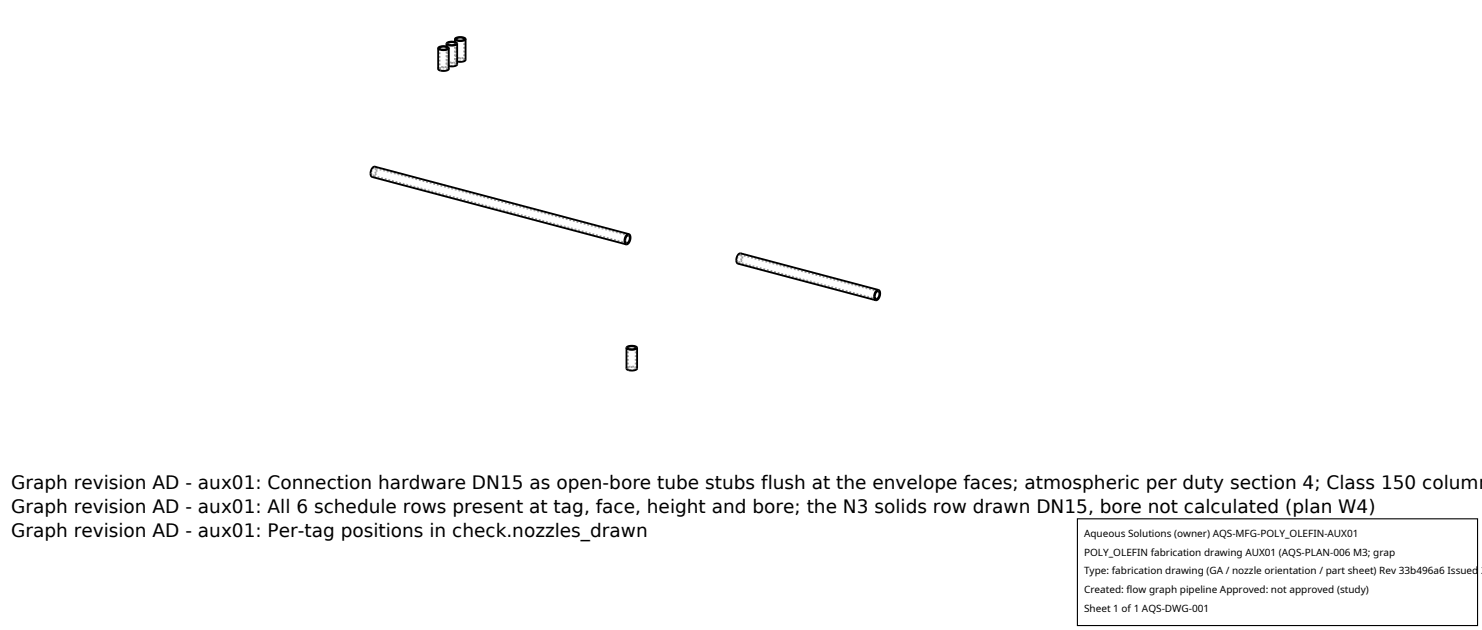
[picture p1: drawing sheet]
<svg xmlns="http://www.w3.org/2000/svg" width="212mm" height="90mm" viewBox="0 0 212 90" stroke-linecap="round" stroke-linejoin="round" font-family="sans-serif">
<defs><g id="words">
<g font-size="2.6">
<text x="1.6" y="69.8">Graph revision AD - aux01: Connection hardware DN15 as open-bore tube stubs flush at the envelope faces; atmospheric per duty section 4; Class 150 column</text>
<text x="1.6" y="73.3">Graph revision AD - aux01: All 6 schedule rows present at tag, face, height and bore; the N3 solids row drawn DN15, bore not calculated (plan W4)</text>
<text x="1.6" y="76.7">Graph revision AD - aux01: Per-tag positions in check.nozzles_drawn</text>
</g>
<g font-size="1.4">
<text x="154.8" y="76.6">Aqueous Solutions (owner) AQS-MFG-POLY_OLEFIN-AUX01</text>
<text x="154.8" y="79.3">POLY_OLEFIN fabrication drawing AUX01 (AQS-PLAN-006 M3; grap</text>
<text x="154.8" y="82">Type: fabrication drawing (GA / nozzle orientation / part sheet) Rev 33b496a6 Issued 2</text>
<text x="154.8" y="84.7">Created: flow graph pipeline Approved: not approved (study)</text>
<text x="154.8" y="87.4">Sheet 1 of 1 AQS-DWG-001</text>
</g>
</g></defs>
<g fill="none" stroke="#a0a0a0" stroke-width=".26" stroke-dasharray=".3 .3" stroke-linecap="butt">
<path d="M62.6 9.8l.2-.1 .5-.1h.6l.2 .2M62.8 9.8l.1-.1 .4-.1 .4 .1 .2 .1M62.8 9.8v-2.9M63 10l-.2-.2M63.8 9.2l.2-.2 .5-.1 .6 .1 .2 .2M63.8 9.2v-2.6M63.9 9.8l-.3 .2h-.6M63.9 9.8v-2.9M64 9.2l.1-.2h.4h.4l.2 .2M64 9.2v-3M64.1 9.4l-.3-.2M64.2 9.4l-.2-.2"/>
<path d="M65 8.5l.2-.2h.5h.6l.2 .2M65 8.5v-2.5M65.1 9.2l-.3 .2h-.6M65.1 9.2v-3M65.2 8.5l.1-.1 .4-.1 .4 .1 .2 .1M65.2 8.5v-2.9M65.3 8.8l-.3-.3M65.4 8.7l-.2-.2M66.3 8.5l-.3 .2h-.6M66.3 8.5v-2.9M53 24.7l.2 .4M53.2 25.3l.3-.2 .2-.5 .1-.5-.3-.3"/>
<path d="M53.2 25.1l.3-.1 .1-.4 .1-.4-.2-.2M53.5 24l-.3 .2-.2 .5M89.5 34.7l-36.3-9.6M89.8 33.6l-36.3-9.6M105.3 37.1l.2 .4M105.4 37.6l.3-.1 .3-.5v-.5l-.2-.3M105.5 37.5l.2-.2 .2-.3v-.4l-.2-.2M105.7 36.4l-.3 .2-.1 .5M89.7 52.6l.2 .2M89.7 49.7v2.9M89.9 52.8h.6l.3-.2M90.8 52.6l-.1-.1-.4-.1-.5 .1-.1 .1"/>
<path d="M90.8 49.7v2.9M91 52.6l-.2-.2-.5-.1-.6 .1-.2 .2M125.1 42.7l-19.6-5.2M125.4 41.6l-19.7-5.2"/>
</g>
<g fill="none" stroke="#000" stroke-width=".26">
<path d="M62.6 6.9l.2 .2 .5 .1 .6-.1 .2-.2M62.6 6.9l.2-.2 .5-.1 .5 .1 .3 .2M62.6 6.9v3l.2 .2h.5h.5l.3-.2v-3M62.8 6.8l.7-.1 .3 .1 .1 .1-.2 .1-.5 .1-.3-.1zM63.8 6.2l.2 .2 .5 .1 .5-.1 .3-.2M63.8 6.2l.2-.2 .5-.1 .6 .1 .2 .2M63.8 6.2v.4M64 6.1l.6-.1 .5 .2-.2 .2h-.5l-.4-.1zM64.1 9.4h.1M65 5.6l.2 .2 .5 .1 .6-.1 .2-.2M65 5.6l.2-.2 .5-.1 .6 .1 .2 .2M65 5.6v.4"/>
<path d="M65.2 5.5l.6-.1h.4l.1 .2-.2 .1-.4 .1-.4-.1zM65.3 6.2v3l-.5 .3-.7-.1M65.3 8.8h.1M66.5 5.6v3l-.4 .2h-.8M89.5 33.7l.3-.1 .1 .4-.1 .5-.3 .2-.1-.1-.1-.3zM89.8 33.4l-36.3-9.6-.3 .1-.2 .5-.1 .6 .3 .3 36.2 9.6M89.8 33.4l-.3 .2-.3 .4v.6l.2 .3M89.8 33.4l.2 .3v.6l-.2 .5-.4 .1M89.5 49.7v3l.2 .1 .5 .1 .6-.1 .2-.2v-2.9M89.5 49.7l.2 .2h.5h.6l.2-.2M89.5 49.7l.2-.2 .5-.1 .6 .1 .2 .2M89.7 49.6l.6-.1h.4l.1 .2-.2 .1-.5 .1-.4-.1z"/>
<path d="M125.2 41.7l.3-.1 .1 .4-.2 .5-.2 .2-.2-.2v-.2zM125.5 41.4l-19.7-5.2-.3 .1-.3 .5v.5l.2 .3 19.7 5.3M125.5 41.4l-.4 .1-.2 .5v.6l.2 .3M125.5 41.4l.2 .3v.6l-.3 .4-.3 .2"/>
</g>
<path d="M153.9 74.1h57.1v15.2h-57.1z" fill="#fff" stroke="#000" stroke-width=".16"/>
<use href="#words"/>
</svg>
